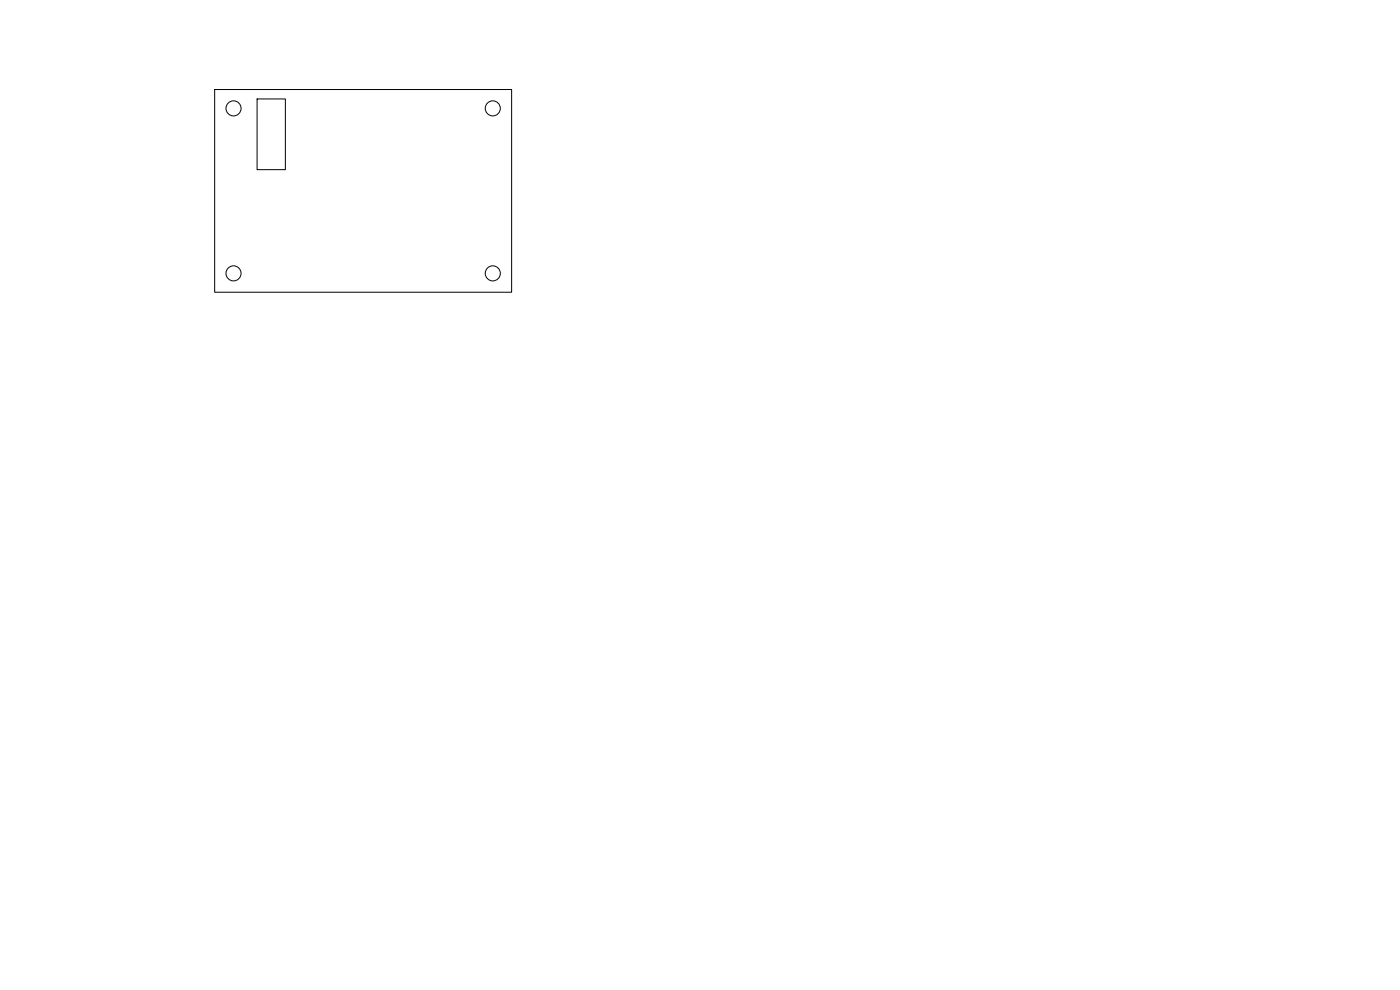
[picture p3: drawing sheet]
<svg xmlns="http://www.w3.org/2000/svg" width="297mm" height="210mm" viewBox="0 0 297 210" stroke-linecap="round" stroke-linejoin="round" font-family="sans-serif">
<g fill="none" stroke="#000" stroke-width=".21">
<path d="M45.5 19h63v43h-63zM54.5 21h6v15h-6z"/>
<circle cx="49.5" cy="23" r="1.6"/>
<circle cx="104.5" cy="23" r="1.6"/>
<circle cx="49.5" cy="58" r="1.6"/>
<circle cx="104.5" cy="58" r="1.6"/>
</g>
</svg>
